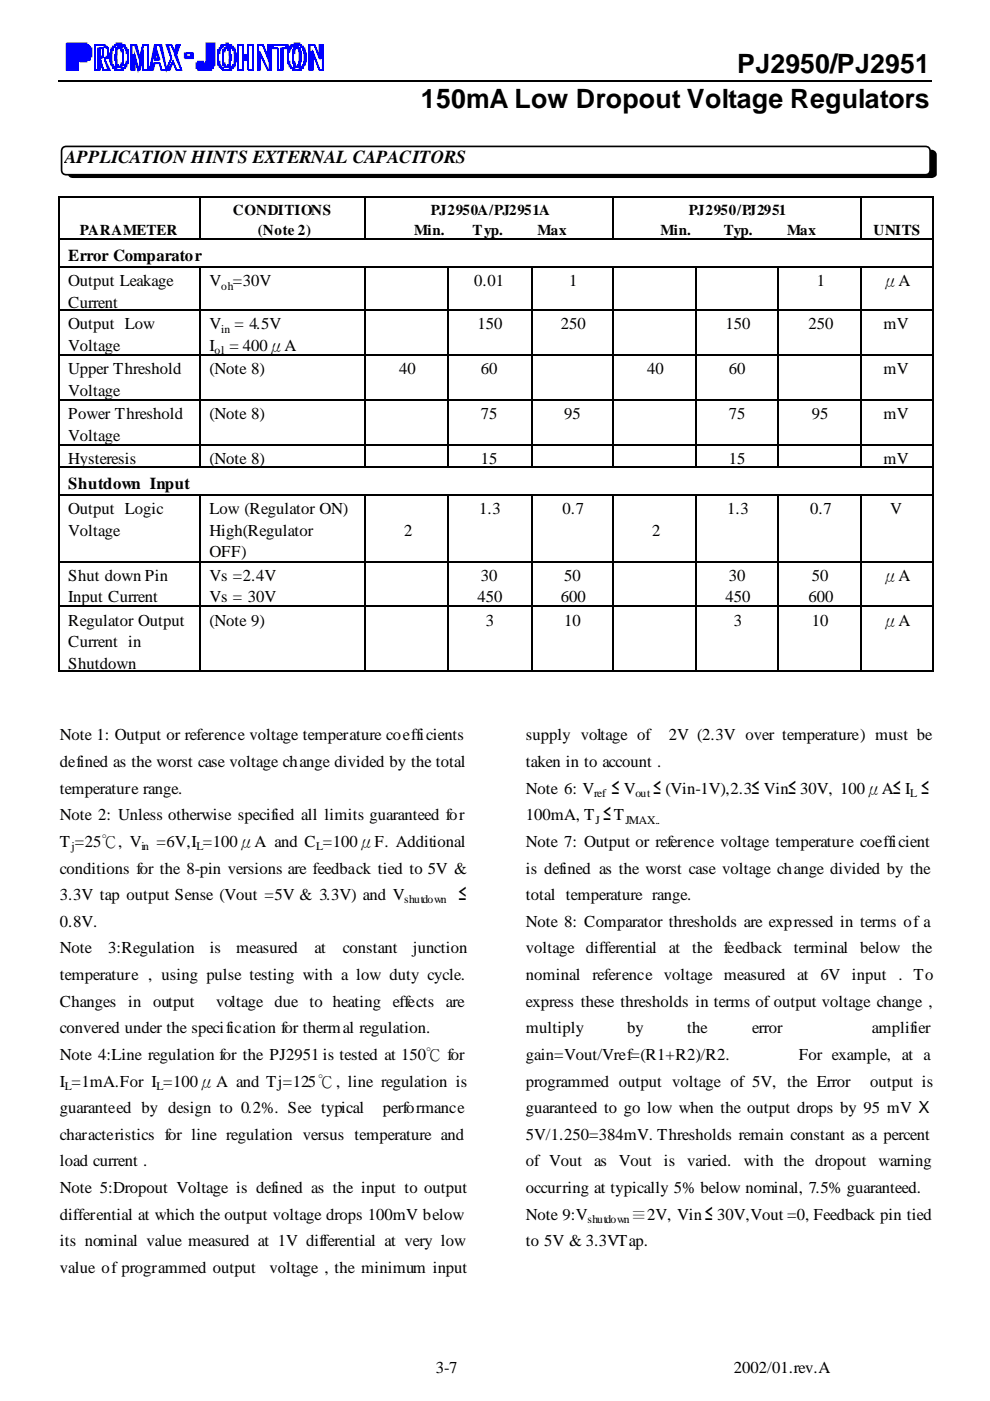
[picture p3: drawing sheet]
<svg xmlns="http://www.w3.org/2000/svg" width="210mm" height="297mm" viewBox="0 0 210 297" stroke-linecap="round" stroke-linejoin="round" font-family="sans-serif">
<defs><g id="words">
<g font-size="5.6">
<text x="156.3" y="15.5">PJ2950/PJ2951</text>
<text x="89.3" y="22.9">150mA Low Dropout Voltage Regulators</text>
</g>
<text font-size="3.9" x="13.8" y="34.6">APPLICATION HINTS EXTERNAL CAPACITORS</text>
<g font-size="3.5">
<text x="14.5" y="55.4">Error Comparator</text>
<text x="14.5" y="60.7">Output Leakage</text>
<text x="14.5" y="65.3">Current</text>
<text x="44.5" y="60.7">V =30V</text>
<text x="100.5" y="60.7">0.01</text>
<text x="120.6" y="60.7">1</text>
<text x="173.2" y="60.7">1</text>
<text x="187" y="60.7">μA</text>
<text x="14.5" y="69.8">Output Low</text>
<text x="44.5" y="69.8">V</text>
<text x="49.7" y="69.8">= 4.5V</text>
<text x="101.2" y="69.8">150</text>
<text x="118.9" y="69.8">250</text>
<text x="153.8" y="69.8">150</text>
<text x="171.5" y="69.8">250</text>
<text x="187.3" y="69.8">mV</text>
<text x="14.5" y="74.4">Voltage</text>
<text x="44.5" y="74.4">I</text>
<text x="48.7" y="74.4">= 400μA</text>
<text x="14.5" y="79.4">Upper Threshold</text>
<text x="14.5" y="84">Voltage</text>
<text x="44.5" y="79.4">(Note 8)</text>
<text x="84.7" y="79.4">40</text>
<text x="102" y="79.4">60</text>
<text x="137.2" y="79.4">40</text>
<text x="154.5" y="79.4">60</text>
<text x="187.3" y="79.4">mV</text>
<text x="14.5" y="88.9">Power Threshold</text>
<text x="44.5" y="88.9">(Note 8)</text>
<text x="102" y="88.9">75</text>
<text x="119.6" y="88.9">95</text>
<text x="154.5" y="88.9">75</text>
<text x="172.2" y="88.9">95</text>
<text x="187.3" y="88.9">mV</text>
<text x="14.5" y="93.5">Voltage</text>
<text x="14.5" y="98.4">Hysteresis</text>
<text x="44.5" y="98.4">(Note 8)</text>
<text x="102" y="98.4">15</text>
<text x="154.5" y="98.4">15</text>
<text x="187.3" y="98.4">mV</text>
<text x="14.5" y="103.7">Shutdown Input</text>
<text x="14.5" y="109">Output Logic</text>
<text x="14.5" y="113.6">Voltage</text>
<text x="44.5" y="109">Low (Regulator ON)</text>
<text x="44.5" y="113.6">High(Regulator</text>
<text x="85.7" y="113.6">2</text>
<text x="101.6" y="109">1.3</text>
<text x="119.2" y="109">0.7</text>
<text x="138.3" y="113.6">2</text>
<text x="154.2" y="109">1.3</text>
<text x="171.8" y="109">0.7</text>
<text x="188.7" y="109">V</text>
<text x="44.5" y="118.2">OFF)</text>
<text x="14.5" y="123.1">Shut down Pin</text>
<text x="44.5" y="123.1">Vs =2.4V</text>
<text x="102" y="123.1">30</text>
<text x="119.6" y="123.1">50</text>
<text x="154.5" y="123.1">30</text>
<text x="172.2" y="123.1">50</text>
<text x="187" y="123.1">μA</text>
<text x="14.5" y="127.7">Input Current</text>
<text x="44.5" y="127.7">Vs = 30V</text>
<text x="101.2" y="127.7">450</text>
<text x="118.9" y="127.7">600</text>
<text x="153.8" y="127.7">450</text>
<text x="171.5" y="127.7">600</text>
<text x="14.5" y="132.6">Regulator Output</text>
<text x="14.5" y="137.2">Current in</text>
<text x="44.5" y="132.6">(Note 9)</text>
<text x="103" y="132.6">3</text>
<text x="119.6" y="132.6">10</text>
<text x="155.6" y="132.6">3</text>
<text x="172.2" y="132.6">10</text>
<text x="187" y="132.6">μA</text>
<text x="14.5" y="141.8">Shutdown</text>
<text x="12.7" y="157">Note 1: Output or reference voltage temperature coefficients</text>
<text x="111.5" y="157">supply voltage of</text>
<text x="141.8" y="157">2V (2.3V over temperature) must be</text>
<text x="12.7" y="162.6">defined as the worst case voltage change divided by the total</text>
<text x="111.5" y="162.6">taken in to account .</text>
<text x="12.7" y="168.3">temperature range.</text>
<text x="12.7" y="173.9">Note 2: Unless otherwise specified all limits guaranteed for</text>
<text x="111.5" y="168.3">Note 6: V</text>
<text x="111.5" y="173.9">100mA, T ≤T</text>
<text x="12.7" y="179.6">T =25℃, V</text>
<text x="33.2" y="179.6">=6V,I =100μA and C =100μF. Additional</text>
<text x="111.5" y="179.6">Note 7: Output or reference voltage temperature coefficient</text>
<text x="12.7" y="185.2">conditions for the 8-pin versions are feedback tied to 5V &amp;</text>
<text x="111.5" y="185.2">is defined as the worst case voltage change divided by the</text>
<text x="12.7" y="190.9">3.3V tap output Sense (Vout =5V &amp; 3.3V) and V</text>
<text x="111.5" y="190.9">total temperature range.</text>
<text x="12.7" y="196.5">0.8V.</text>
<text x="111.5" y="196.5">Note 8: Comparator thresholds are expressed in terms of a</text>
<text x="12.7" y="202.1">Note</text>
<text x="22.9" y="202.1">3:Regulation</text>
<text x="44.5" y="202.1">is</text>
<text x="50.1" y="202.1">measured</text>
<text x="66.7" y="202.1">at</text>
<text x="72.7" y="202.1">constant</text>
<text x="87.5" y="202.1">junction</text>
<text x="111.5" y="202.1">voltage differential</text>
<text x="141.8" y="202.1">at</text>
<text x="146.8" y="202.1">the feedback terminal</text>
<text x="182.4" y="202.1">below the</text>
<text x="12.7" y="207.8">temperature , using pulse testing with a low duty cycle.</text>
<text x="111.5" y="207.8">nominal</text>
<text x="125.6" y="207.8">reference voltage measured</text>
<text x="169" y="207.8">at</text>
<text x="173.9" y="207.8">6V input</text>
<text x="190.5" y="207.8">. To</text>
<text x="12.7" y="213.4">Changes</text>
<text x="27.2" y="213.4">in output</text>
<text x="45.9" y="213.4">voltage due to heating</text>
<text x="83.3" y="213.4">effects</text>
<text x="94.6" y="213.4">are</text>
<text x="111.5" y="213.4">express these thresholds in terms of output voltage change ,</text>
<text x="12.7" y="219.1">convered under the specification for thermal regulation.</text>
<text x="111.5" y="219.1">multiply</text>
<text x="133" y="219.1">by</text>
<text x="145.7" y="219.1">the</text>
<text x="159.5" y="219.1">error</text>
<text x="184.9" y="219.1">amplifier</text>
<text x="12.7" y="224.7">Note 4:Line regulation for the PJ2951 is tested at 150℃ for</text>
<text x="111.5" y="224.7">gain=Vout/Vref=(R1+R2)/R2.</text>
<text x="169.3" y="224.7">For example, at a</text>
<text x="12.7" y="230.4">I =1mA.For I =100μA and Tj=125℃, line regulation is</text>
<text x="111.5" y="230.4">programmed output voltage of 5V, the Error</text>
<text x="184.5" y="230.4">output is</text>
<text x="12.7" y="236">guaranteed by design to 0.2%. See typical</text>
<text x="81.1" y="236">performance</text>
<text x="111.5" y="236">guaranteed to go low when the output drops by 95 mV X</text>
<text x="12.7" y="241.7">characteristics for line regulation versus temperature and</text>
<text x="111.5" y="241.7">5V/1.250=384mV. Thresholds remain constant as a percent</text>
<text x="12.7" y="247.3">load current .</text>
<text x="111.5" y="247.3">of Vout</text>
<text x="125.9" y="247.3">as</text>
<text x="131.2" y="247.3">Vout</text>
<text x="140.8" y="247.3">is</text>
<text x="145.7" y="247.3">varied.</text>
<text x="157.7" y="247.3">with the dropout</text>
<text x="186.3" y="247.3">warning</text>
<text x="12.7" y="252.9">Note 5:Dropout Voltage is defined as the input to output</text>
<text x="111.5" y="252.9">occurring at typically 5% below nominal, 7.5% guaranteed.</text>
<text x="12.7" y="258.6">differential at which the output voltage drops 100mV below</text>
<text x="111.5" y="258.6">Note 9:V</text>
<text x="133.7" y="258.6">≡2V, Vin ≤ 30V,Vout =0, Feedback pin tied</text>
<text x="12.7" y="264.2">its nominal value measured at 1V differential at very low</text>
<text x="12.7" y="269.9">value of programmed output</text>
<text x="57.2" y="269.9">voltage , the minimum input</text>
<text x="111.5" y="264.2">to 5V &amp; 3.3VTap.</text>
<text x="92.4" y="291">3-7</text>
<text x="155.6" y="291">2002/01.rev.A</text>
</g>
<g font-size="3.2">
<text x="49.4" y="45.5">CONDITIONS</text>
<text x="91.4" y="45.5">PJ2950A/PJ2951A</text>
<text x="146.1" y="45.5">PJ2950/PJ2951</text>
<text x="16.9" y="49.7">PARAMETER</text>
<text x="54.7" y="49.7">(Note 2)</text>
<text x="87.8" y="49.7">Min.</text>
<text x="100.2" y="49.7">Typ.</text>
<text x="113.9" y="49.7">Max</text>
<text x="140.1" y="49.7">Min.</text>
<text x="153.5" y="49.7">Typ.</text>
<text x="166.9" y="49.7">Max</text>
<text x="185.2" y="49.7">UNITS</text>
<text x="129.8" y="168.3">≤ V</text>
<text x="138.6" y="168.3">≤ (Vin-1V),2.3≤ Vin≤ 30V, 100μA≤ I</text>
<text x="195.4" y="168.3">≤</text>
<text x="97.4" y="190.9">≤</text>
</g>
<g font-size="2.5">
<text x="46.9" y="61.4">oh</text>
<text x="46.9" y="70.6">in</text>
<text x="45.5" y="75.1">ol</text>
<text x="125.9" y="169">ref</text>
<text x="134.8" y="169">out</text>
<text x="193" y="169">L</text>
<text x="126.3" y="174.6">J</text>
<text x="132.6" y="174.6">JMAX..</text>
<text x="15.2" y="180.3">j</text>
<text x="30" y="180.3">in</text>
<text x="41.6" y="180.3">L</text>
<text x="67" y="180.3">L</text>
<text x="85.7" y="191.6">shutdown</text>
<text x="13.8" y="231.1">L</text>
<text x="33.2" y="231.1">L</text>
<text x="124.5" y="259.3">shutdown</text>
</g>
</g></defs>
<path d="M10.9 4.9h60v14.5h-60z" fill="none" stroke="#fff" stroke-width=".35"/>
<path d="M14.1 9.2v5.6h2.5v-5.6zM16.9 9.2h1.4v.3h.4l.4 .4v.3h.3v1.8h-.3v.7h-.8v.4h-1.4z" fill-rule="evenodd" fill="#00f"/>
<path d="M14.1 9.2h2.5v5.6h-2.5zM16.9 9.2h1.4v.3h.4l.4 .4v.3h.3v1.8h-.3v.7h-.8v.4h-1.4z" fill="none" stroke="#00f" stroke-width=".35"/>
<path d="M43.7 9.2h1.8v4.9h-.3v.4h-.4v.3h-1.8h.4v-.7h.3zM41.6 13.4v1.1h.4v.3h1v-.3l.4-.4v-.7h-.4v-.3h-1v.3z" fill-rule="evenodd" fill="#00f"/>
<path d="M41.6 13.4h.4v-.3h1v.3h.4v.7l-.4 .4v.3h-1v-.3h-.4zM43.7 13.1v1h-.3v.7h-.4h1.8v-.3h.4v-.7h.3v-4.6h-1.8v4.2" fill="none" stroke="#00f" stroke-width=".35"/>
<path d="M47.6 10.2v.7h-.3v2.5h.3v.7h.7v-.3h.4v-3.2h-.4v-.4zM48 9.9v.3h-.4v.4h-.3v3.2h.3v.3h1.1v-1.4h.3v-1.1h-.3v-1.4h-.4v-.3zM46.9 9.9v.3h-.3v1.1h-.4v1.8h.4v1h.3v.4h.4v.3h1.4v-.3h.3v-.4h.4v-.3h.3v-3.2h-.3v-.4h-.4v-.3h-.3v-.4h-1.4v.4zM46.9 9.5v.7h-.3v.4h-.4v3.2h.4v.3h.3v.4l.4 .3h1.7v-.3h.4v-.4h.3v-1h.4v-1.8h-.4v-1.1h-.3v-.3h-.4v-.4h-.7v-.3h-.3v.3z" fill-rule="evenodd" fill="#00f"/>
<path d="M46.9 9.5h1.1v-.3h.3v.3h.7v.4h.4v.3h.3v1.1h.4v1.8h-.4v1h-.3v.4h-.4v.3h-1.7v-.3h-.4v-.4h-.3v-1h-.4v-1.8h.4v-1.1h.3v-.3h.4v-.4h1.4v.4h.3v.3h.4v.4h.3v3.2h-.3v.3h-.4v.4h-.3v.3h-1.4l-.4-.3v-.4h-.3v-.3h-.4v-3.2h.4v-.4h.3zM48 9.9h.3v.3h.4v1.4h.3v1.1h-.3v1.4h-1.1v-.3h-.3v-2.9h.3v-.7h.7v.4h.4v3.2h-.4v.3h-.7v-.7h-.3v-2.8h.3v-.4h.4z" fill="none" stroke="#00f" stroke-width=".35"/>
<path d="M62.4 10.2v1.1h-.3v1.8h.3v1h.7v-.3h.4v-3.2h-.4v-.4zM62.8 9.9v.3h-.4v.4h-.3v2.8h.3v.7h1.1v-1h.4v-2.2h-.4v-.7h-.4v-.3zM61.7 9.9v.3h-.3v.7l-.4 .4v1.8h.4v1h.3v.4h.7v.3h1.1v-.3h.4v-.4h.3v-.3h.4v-3.2h-.4v-.7h-.3v-.4h-1.8v.4zM61.4 9.9v.7h-.4v2.8l.4 .4v.3h.3v.4h.4v.3h1.8v-.3h.3v-.4h.4v-1h.3v-1.8h-.3v-1.1h-.4v-.3h-.3v-.4h-.4v-.3h-1.1v.3h-.7v.4z" fill-rule="evenodd" fill="#00f"/>
<path d="M61.4 9.9h.3v-.4h.7v-.3h1.1v.3h.4v.4h.3v.3h.4v1.1h.3v1.8h-.3v.7h-.4v.7h-.3v.3h-1.5v-.3h-.7v-.4l-.3-.3v-.7h-.4v-1.8l.4-.4v-.7h.3v-.3h.4v-.4h1.8v.4h.3v.7h.4v3.2h-.4v.3h-.3v.4h-.4v.3h-1.4v-.3h-.4v-.4h-.3v-.3l-.4-.4v-2.8h.4zM62.4 10.2h1.1v3.6h-.4v.3h-.7v-1h-.3v-1.8h.3zM62.4 9.9h.7v.3h.4v.7h.4v2.2h-.4v1h-1.1v-.7h-.3v-2.8h.3z" fill="none" stroke="#00f" stroke-width=".35"/>
<path d="M54.7 9.5h1l1.1 2.5v-2.5h.7v5.3h-.7l-1.8-3.5v3.5h-.3zM54.7 9.5h1l1.1 2.8v-2.8h.4v5.3h-.4l-1.8-3.9v3.9h-.3z" fill-rule="evenodd" fill="#00f"/>
<path d="M54.7 10.2h.1M54.7 9.5h1l1.1 2.5v-2.5h.7v5.3h-.7l-1.8-3.5v3.5h-.3zM54.7 9.5h1l1.1 2.8v-2.8h.4v5.3h-.4l-1.8-3.9v3.9h-.3z" fill="none" stroke="#00f" stroke-width=".35"/>
<path d="M65.6 9.5h1.1l1 2.8h.4v-2.8h.3v5.3h-.7l-1.4-3.9h-.3v3.9h-.4zM65.6 9.5h1.1l1 2.5v-2.5h.7v5.3h-.7l-1.4-3.5v3.5h-.7z" fill-rule="evenodd" fill="#00f"/>
<path d="M65.6 9.5h1.1l1 2.8h.4v-2.8h.3v5.3h-.7l-1.4-3.9h-.3v3.9h-.4zM65.6 9.5h1.1l1 2.5v-2.5h.7v5.3h-.7l-1.4-3.5v3.5h-.7z" fill="none" stroke="#00f" stroke-width=".35"/>
<path d="M57.9 9.5h3.1v.7h-1v4.6h-1.1v-4.6h-1zM57.9 9.5h2.8v.7h-1.1v4.6h-.7v-4.6h-1z" fill-rule="evenodd" fill="#00f"/>
<path d="M57.9 9.5h3.1v.7h-1v4.6h-1.1v-4.6h-1zM57.9 9.5h2.8v.7h-1.1v4.6h-.7v-4.6h-1z" fill="none" stroke="#00f" stroke-width=".35"/>
<path d="M50.4 9.5h1.1v2.1h1.1v-2.1h1v5.3h-1v-2.1h-1.1v2.1h-1.1zM50.4 9.5h1.1v2.5h1.1v-2.5h1v5.3h-1v-2.5h-1.1v2.5h-1.1z" fill-rule="evenodd" fill="#00f"/>
<path d="M50.4 9.5h1.1v2.1h1.1v-2.1h1v5.3h-1v-2.1h-1.1v2.1h-1.1z" fill="none" stroke="#00f" stroke-width=".35"/>
<path d="M39.2 11.3h1.7v1h-1.7zM39.5 11.3h1.1v.7h-1.1z" fill-rule="evenodd" fill="#00f"/>
<path d="M39.2 11.3h1.7v1h-1.7zM39.5 11.3h1.1v.7h-1.1z" fill="none" stroke="#00f" stroke-width=".35"/>
<path d="M24 9.9v.3h-.4v1.1h-.3v1.8h.3v1h.4v.4h.3v.3h1.8v-.3h.4v-.4h.3v-.7h.4v-2.8h-.4v-.4l-.3-.3v-.4h-.7v-.3h-1.1v.3h-.4v.4zM24 9.9v.7h-.4v3.2h.4v.3h.3v.4h.4v.3h1.1v-.3h.7v-.4h.3v-1h.4v-1.8h-.4v-1.1h-.3v-.3h-.4v-.4h-1.4l-.4 .4zM25 9.9v.3h-.3v1.4h-.4v1.1h.4v1.4h1.1v-.3h.3v-3.2h-.3v-.7zM24.7 10.6v3.2h.3v.3h.8v-.7h.3v-2.5h-.3v-.7h-.8v.4z" fill-rule="evenodd" fill="#00f"/>
<path d="M24 9.9h.3l.4-.4h1.4v.4h.4v.3h.3v1.1h.4v1.8h-.4v.7h-.3v.7h-.7v.3h-1.5v-.3h-.3v-.4l-.4-.3v-.7h-.3v-1.8h.3v-1.1h.4v-.3h.3v-.4h.4v-.3h1.1v.3h.7v.4l.3 .3v.4h.4v2.8h-.4v.7h-.3v.4h-.4v.3h-1.4v-.3h-.4v-.4h-.3v-.3h-.4v-3.2h.4zM25 9.9h.8v.7h.3v3.2h-.3v.3h-1.1v-3.9h1.1v.7h.3v2.5h-.3v.7h-.8v-.3h-.3v-1.1h-.4v-1.1h.4v-1.4h.3z" fill="none" stroke="#00f" stroke-width=".35"/>
<path d="M20.1 9.5h2.1v.4h.4l.3 .3v2.1h-.7v.4l1.1 2.1h-1.4l-.7-2.5v2.5h-1.1zM21.2 10.2h.7v1.8h-.7zM20.1 9.5v5.3h.7v-4.6h1.1v2.1h-.7l.7 2.5h1l-.7-2.1v-.4h.4v-.3h.3v-1.8h-.3v-.3h-.4l-.3-.4z" fill-rule="evenodd" fill="#00f"/>
<path d="M20.1 9.5h2.1v.4h.4l.3 .3v2.1h-.7v.4l1.1 2.1h-1.4l-.7-2.5v2.5h-1.1zM20.1 9.5h1.8l.3 .4h.4v.3h.3v1.8h-.3v.3h-.4l.7 2.5h-1l-.7-2.5h.3v-.3h.4v-1.8h-1.1v4.6h-.7zM21.2 10.2h.7v1.8h-.7z" fill="none" stroke="#00f" stroke-width=".35"/>
<path d="M27.9 9.5h1l.7 2.8 .7-2.8h1.1v5.3h-1.1v-2.8l-.7 2.8h-.3l-.7-2.5v2.5h-.7zM27.9 9.5h.7l1 3.2 .7-3.2h1.1v5.3h-1.1v-3.5l-1 3.5-.7-3.2h-.4v3.2h-.3z" fill-rule="evenodd" fill="#00f"/>
<path d="M27.9 9.5h1l.7 2.8 .7-2.8h1.1v5.3h-1.1v-2.8l-.7 2.8h-.3l-.7-2.8v2.8h-.7zM27.9 9.5h.7l1 3.2 .7-3.2h1.1v5.3h-1.1v-3.5l-1 3.5-.7-3.2h-.4v3.2h-.3zM28.2 11.6h.1" fill="none" stroke="#00f" stroke-width=".35"/>
<path d="M32.8 9.5h1.4l1.1 5.3 1-2.5-1-2.8h1l.7 1.4 .4-1.4h.7l-.7 2.1 1.1 3.2h-1.1l-.7-1.7-.7 1.7h-1.8l-.3-1.4h-1.1l-.3 1.4h-.7zM33.2 9.5h.7l1.4 5.3h-1.1l-.3-1.4h-1.4l-.4 1.4h-.3zM35.6 9.5h.7l.7 1.8 .7-1.8h.4l-1.1 2.1 1.5 3.2h-1.1l-.7-1.7-.7 1.7h-.7l1-2.5zM33.2 10.6l-.4 2.1h1.1zM33.2 10.9l-.4 1.4h.7z" fill-rule="evenodd" fill="#00f"/>
<path d="M32.8 9.5h1.4l1.1 5.3 1-2.5-1-2.8h1l.7 1.4 .4-1.4h.7l-.7 2.1 1.1 3.2h-1.1l-.7-1.7-.7 1.7h-1.8l-.3-1.4h-1.1l-.3 1.4h-.7zM33.2 9.5h.7l1.4 5.3h-1.1l-.3-1.4h-1.4l-.4 1.4h-.3zM33.2 10.6l.7 2.1h-1.1zM33.2 10.9l.3 1.4h-.7zM35.6 9.5h.7l.7 1.8 .7-1.8h.4l-1.1 2.1 1.5 3.2h-1.1l-.7-1.7-1.1 1.7h-.3l1-2.5z" fill="none" stroke="#00f" stroke-width=".35"/>
<g fill="none" stroke="#000" stroke-width=".35">
<path d="M12.3 17.1h185.3M12.5 42v8.4M12.5 50.8v5.6M12.5 56.8v8.8M12.7 41.8h29.6M12.7 50.6h29.6M12.7 56.6h29.6M42.5 42v8.4M42.5 56.8v8.8M42.7 41.8h34.6M42.7 50.6h34.6M42.7 56.6h34.6"/>
<path d="M77.4 42v8.4M77.4 56.8v8.8M77.6 41.8h52.2M77.6 50.6h52.2M77.6 56.6h17.3M95.1 56.8v8.8M95.3 56.6h17.2M112.7 56.8v8.8M112.9 56.6h16.9M130 42v8.4M130 56.8v8.8M130.2 41.8h52.2"/>
<path d="M130.2 50.6h52.2M130.2 56.6h17.3M147.6 56.8v8.8M147.8 56.6h16.9M164.9 56.8v8.8M165.1 56.6h17.3M182.6 42v8.4M182.6 56.8v8.8M182.7 41.8h14.9M182.7 50.6h14.9M182.7 56.6h14.9M197.7 42v8.4"/>
<path d="M197.7 50.8v5.6M197.7 56.8v8.8M12.5 66v9.1M12.5 75.5v9.2M12.7 65.8h29.6M12.7 75.3h29.6M42.5 66v9.1M42.5 75.5v9.2M42.7 65.8h34.6M42.7 75.3h34.6M77.4 66v9.1M77.4 75.5v9.2"/>
<path d="M77.6 65.8h17.3M77.6 75.3h17.3M95.1 66v9.1M95.1 75.5v9.2M95.3 65.8h17.2M95.3 75.3h17.2M112.7 66v9.1M112.7 75.5v9.2M112.9 65.8h16.9M112.9 75.3h16.9M130 66v9.1M130 75.5v9.2"/>
<path d="M130.2 65.8h17.3M130.2 75.3h17.3M147.6 66v9.1M147.6 75.5v9.2M147.8 65.8h16.9M147.8 75.3h16.9M164.9 66v9.1M164.9 75.5v9.2M165.1 65.8h17.3M165.1 75.3h17.3M182.6 66v9.1M182.6 75.5v9.2"/>
<path d="M182.7 65.8h14.9M182.7 75.3h14.9M197.7 66v9.1M197.7 75.5v9.2M12.5 85v9.2M12.5 94.5v4.3M12.5 99.1v5.7M12.7 84.8h29.6M12.7 94.4h29.6M12.7 99h29.6M42.5 85v9.2M42.5 94.5v4.3"/>
<path d="M42.7 84.8h34.6M42.7 94.4h34.6M42.7 99h34.6M77.4 85v9.2M77.4 94.5v4.3M77.6 84.8h17.3M77.6 94.4h17.3M77.6 99h17.3M95.1 85v9.2M95.1 94.5v4.3M95.3 84.8h17.2M95.3 94.4h17.2"/>
<path d="M95.3 99h17.2M112.7 85v9.2M112.7 94.5v4.3M112.9 84.8h16.9M112.9 94.4h16.9M112.9 99h16.9M130 85v9.2M130 94.5v4.3M130.2 84.8h17.3M130.2 94.4h17.3M130.2 99h17.3M147.6 85v9.2"/>
<path d="M147.6 94.5v4.3M147.8 84.8h16.9M147.8 94.4h16.9M147.8 99h16.9M164.9 85v9.2M164.9 94.5v4.3M165.1 84.8h17.3M165.1 94.4h17.3M165.1 99h17.3M182.6 85v9.2M182.6 94.5v4.3M182.7 84.8h14.9"/>
<path d="M182.7 94.4h14.9M182.7 99h14.9M197.7 85v9.2M197.7 94.5v4.3M197.7 99.1v5.7M12.5 105.1v13.8M12.5 119.2v9.2M12.7 105h29.6M12.7 119.1h29.6M42.5 105.1v13.8M42.5 119.2v9.2M42.7 105h34.6"/>
<path d="M42.7 119.1h34.6M77.4 105.1v13.8M77.4 119.2v9.2M77.6 105h17.3M77.6 119.1h17.3M95.1 105.1v13.8M95.1 119.2v9.2M95.3 105h17.2M95.3 119.1h17.2M112.7 105.1v13.8M112.7 119.2v9.2M112.9 105h16.9"/>
<path d="M112.9 119.1h16.9M130 105.1v13.8M130 119.2v9.2M130.2 105h17.3M130.2 119.1h17.3M147.6 105.1v13.8M147.6 119.2v9.2M147.8 105h16.9M147.8 119.1h16.9M164.9 105.1v13.8M164.9 119.2v9.2M165.1 105h17.3"/>
<path d="M165.1 119.1h17.3M182.6 105.1v13.8M182.6 119.2v9.2M182.7 105h14.9M182.7 119.1h14.9M197.7 105.1v13.8M197.7 119.2v9.2M12.5 128.8v13.4M12.7 128.6h29.6M42.5 128.8v13.4M42.7 128.6h34.6M77.4 128.8v13.4"/>
<path d="M77.6 128.6h17.3M95.1 128.8v13.4M95.3 128.6h17.2M112.7 128.8v13.4M112.9 128.6h16.9M130 128.8v13.4M130.2 128.6h17.3M147.6 128.8v13.4M147.8 128.6h16.9M164.9 128.8v13.4M165.1 128.6h17.3M182.6 128.8v13.4"/>
<path d="M182.7 128.6h14.9M197.7 128.8v13.4M12.7 142.3h29.6M42.7 142.3h34.6M77.6 142.3h17.3M95.3 142.3h17.2M112.9 142.3h16.9M130.2 142.3h17.3M147.8 142.3h16.9M165.1 142.3h17.3M182.7 142.3h14.9"/>
</g>
<g fill="#000">
<path d="M12.3 41.6h.4v.4h-.4zM12.3 50.4h.4v.4h-.4zM12.3 56.4h.4v.4h-.4zM42.3 41.6h.4v.4h-.4zM42.3 50.4h.4v.4h-.4zM42.3 56.4h.4v.4h-.4zM77.3 41.6h.3v.4h-.3zM77.3 50.4h.3v.4h-.3zM77.3 56.4h.3v.4h-.3zM94.9 56.4h.4v.4h-.4zM112.5 56.4h.4v.4h-.4zM129.8 41.6h.4v.4h-.4z"/>
<path d="M129.8 50.4h.4v.4h-.4zM129.8 56.4h.4v.4h-.4zM147.5 56.4h.3v.4h-.3zM164.7 56.4h.4v.4h-.4zM182.4 41.6h.3v.4h-.3zM182.4 50.4h.3v.4h-.3zM182.4 56.4h.3v.4h-.3zM197.6 41.6h.3v.4h-.3zM197.6 50.4h.3v.4h-.3zM197.6 56.4h.3v.4h-.3zM12.3 65.6h.4v.4h-.4zM12.3 75.1h.4v.4h-.4z"/>
<path d="M42.3 65.6h.4v.4h-.4zM42.3 75.1h.4v.4h-.4zM77.3 65.6h.3v.4h-.3zM77.3 75.1h.3v.4h-.3zM94.9 65.6h.4v.4h-.4zM94.9 75.1h.4v.4h-.4zM112.5 65.6h.4v.4h-.4zM112.5 75.1h.4v.4h-.4zM129.8 65.6h.4v.4h-.4zM129.8 75.1h.4v.4h-.4zM147.5 65.6h.3v.4h-.3zM147.5 75.1h.3v.4h-.3z"/>
<path d="M164.7 65.6h.4v.4h-.4zM164.7 75.1h.4v.4h-.4zM182.4 65.6h.3v.4h-.3zM182.4 75.1h.3v.4h-.3zM197.6 65.6h.3v.4h-.3zM197.6 75.1h.3v.4h-.3zM12.3 84.7h.4v.3h-.4zM12.3 94.2h.4v.3h-.4zM12.3 98.8h.4v.3h-.4zM42.3 84.7h.4v.3h-.4zM42.3 94.2h.4v.3h-.4zM42.3 98.8h.4v.3h-.4z"/>
<path d="M77.3 84.7h.3v.3h-.3zM77.3 94.2h.3v.3h-.3zM77.3 98.8h.3v.3h-.3zM94.9 84.7h.4v.3h-.4zM94.9 94.2h.4v.3h-.4zM94.9 98.8h.4v.3h-.4zM112.5 84.7h.4v.3h-.4zM112.5 94.2h.4v.3h-.4zM112.5 98.8h.4v.3h-.4zM129.8 84.7h.4v.3h-.4zM129.8 94.2h.4v.3h-.4zM129.8 98.8h.4v.3h-.4z"/>
<path d="M147.5 84.7h.3v.3h-.3zM147.5 94.2h.3v.3h-.3zM147.5 98.8h.3v.3h-.3zM164.7 84.7h.4v.3h-.4zM164.7 94.2h.4v.3h-.4zM164.7 98.8h.4v.3h-.4zM182.4 84.7h.3v.3h-.3zM182.4 94.2h.3v.3h-.3zM182.4 98.8h.3v.3h-.3zM197.6 84.7h.3v.3h-.3zM197.6 94.2h.3v.3h-.3zM197.6 98.8h.3v.3h-.3z"/>
<path d="M12.3 104.8h.4v.3h-.4zM12.3 118.9h.4v.3h-.4zM42.3 104.8h.4v.3h-.4zM42.3 118.9h.4v.3h-.4zM77.3 104.8h.3v.3h-.3zM77.3 118.9h.3v.3h-.3zM94.9 104.8h.4v.3h-.4zM94.9 118.9h.4v.3h-.4zM112.5 104.8h.4v.3h-.4zM112.5 118.9h.4v.3h-.4zM129.8 104.8h.4v.3h-.4zM129.8 118.9h.4v.3h-.4z"/>
<path d="M147.5 104.8h.3v.3h-.3zM147.5 118.9h.3v.3h-.3zM164.7 104.8h.4v.3h-.4zM164.7 118.9h.4v.3h-.4zM182.4 104.8h.3v.3h-.3zM182.4 118.9h.3v.3h-.3zM197.6 104.8h.3v.3h-.3zM197.6 118.9h.3v.3h-.3zM12.3 128.4h.4v.4h-.4zM42.3 128.4h.4v.4h-.4zM77.3 128.4h.3v.4h-.3zM94.9 128.4h.4v.4h-.4z"/>
<path d="M112.5 128.4h.4v.4h-.4zM129.8 128.4h.4v.4h-.4zM147.5 128.4h.3v.4h-.3zM164.7 128.4h.4v.4h-.4zM182.4 128.4h.3v.4h-.3zM197.6 128.4h.3v.4h-.3zM12.3 142.2h.4v.3h-.4zM42.3 142.2h.4v.3h-.4zM77.3 142.2h.3v.3h-.3zM94.9 142.2h.4v.3h-.4zM112.5 142.2h.4v.3h-.4zM129.8 142.2h.4v.3h-.4z"/>
<path d="M147.5 142.2h.3v.3h-.3zM164.7 142.2h.4v.3h-.4zM182.4 142.2h.3v.3h-.3zM197.6 142.2h.3v.3h-.3z"/>
</g>
<path d="M14.8 31.9l.7-.2h182.1a1.14 1.14 0 0 1 1 1.1v4.2a1.19 1.19 0 0 1-1 .7h-182.1a.89 .89 0 0 1-1-.7v-4.2v-.4z" fill-rule="evenodd" fill="#000"/>
<path d="M13.4 31.2l.7-.2h182a.94 .94 0 0 1 1.1 1.1v3.9a.94 .94 0 0 1-1.1 1h-182a.94 .94 0 0 1-1-1v-3.9v-.4z" fill-rule="evenodd" fill="#fff"/>
<path d="M13.4 31.2l.7-.2h182a.94 .94 0 0 1 1.1 1.1v3.9a.94 .94 0 0 1-1.1 1h-182a.94 .94 0 0 1-1-1v-3.9v-.4z" fill="none" stroke="#000" stroke-width=".35"/>
<use href="#words"/>
</svg>
